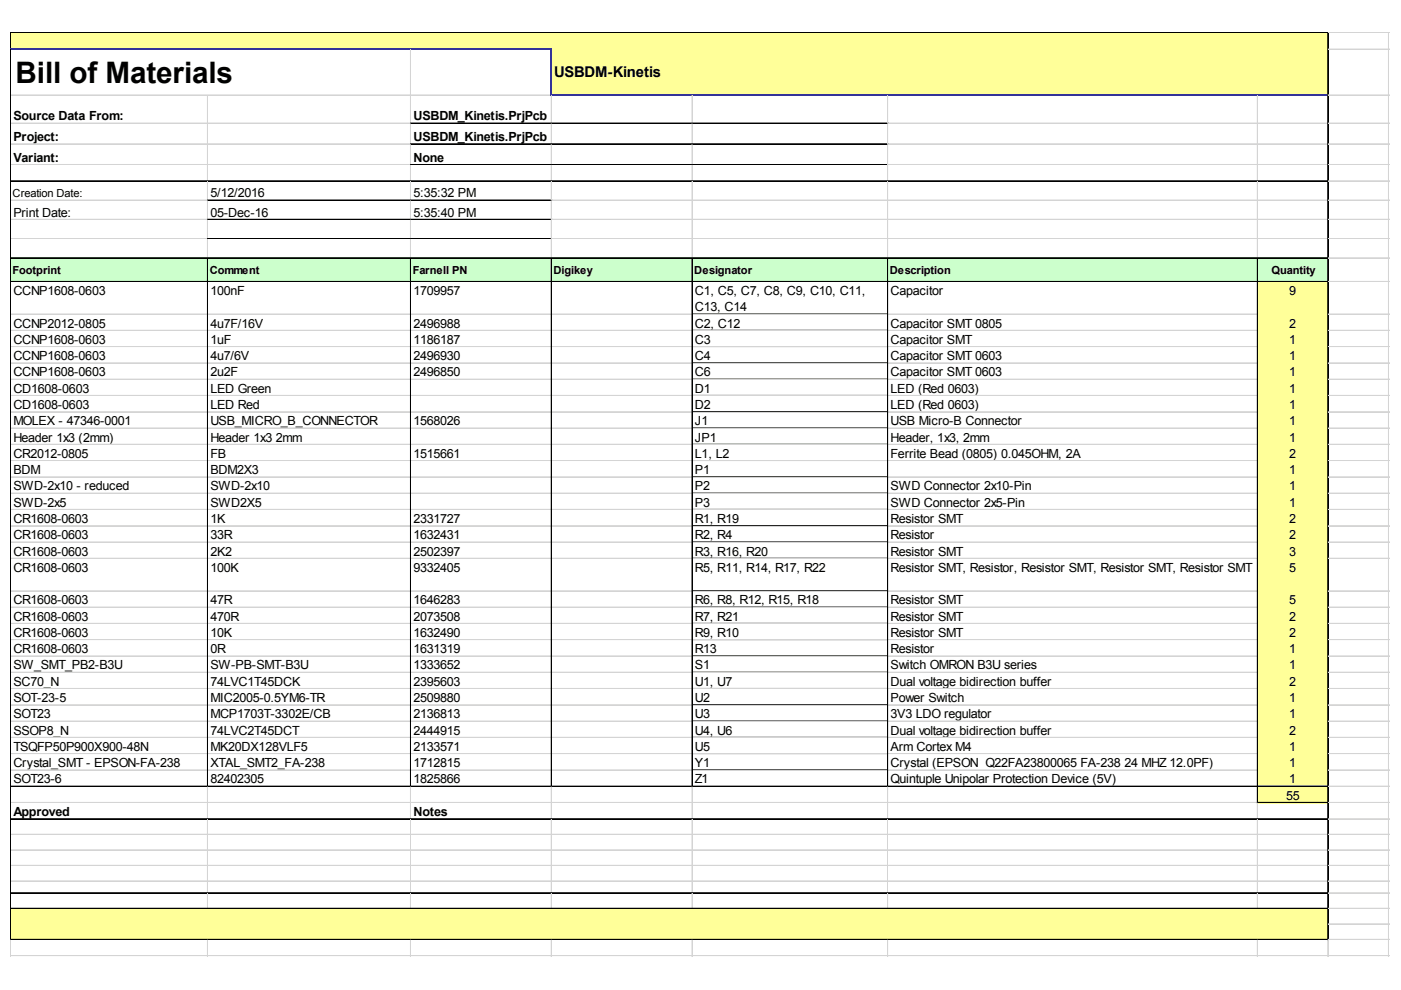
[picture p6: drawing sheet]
<svg xmlns="http://www.w3.org/2000/svg" width="297mm" height="210mm" viewBox="0 0 297 210" stroke-linecap="round" stroke-linejoin="round" font-family="sans-serif">
<defs><g id="words">
<text font-size="6.3" x="3.3" y="17.6">Bill of Materials</text>
<text font-size="3.1" x="117.5" y="16.4">USBDM-Kinetis</text>
<g font-size="2.7">
<text x="2.8" y="25.5">Source Data From:</text>
<text x="2.8" y="29.9">Project:</text>
<text x="87.7" y="25.5">USBDM_Kinetis.PrjPcb</text>
<text x="87.7" y="29.9">USBDM_Kinetis.PrjPcb</text>
<text x="2.8" y="34.3">Variant:</text>
<text x="87.7" y="34.3">None</text>
<text x="44.6" y="41.8">5/12/2016</text>
<text x="87.7" y="41.8">5:35:32 PM</text>
<text x="2.8" y="45.9">Print Date:</text>
<text x="44.6" y="45.9">05-Dec-16</text>
<text x="87.7" y="45.9">5:35:40 PM</text>
<text x="2.8" y="62.6">CCNP1608-0603</text>
<text x="44.6" y="62.6">100nF</text>
<text x="87.7" y="62.6">1709957</text>
<text x="147.3" y="62.6">C1, C5, C7, C8, C9, C10, C11,</text>
<text x="188.8" y="62.6">Capacitor</text>
<text x="273.3" y="62.6">9</text>
<text x="2.8" y="69.5">CCNP2012-0805</text>
<text x="44.6" y="69.5">4u7F/16V</text>
<text x="87.7" y="69.5">2496988</text>
<text x="147.3" y="66">C13, C14</text>
<text x="147.3" y="69.5">C2, C12</text>
<text x="188.8" y="69.5">Capacitor SMT 0805</text>
<text x="273.3" y="69.5">2</text>
<text x="2.8" y="72.9">CCNP1608-0603</text>
<text x="2.8" y="76.4">CCNP1608-0603</text>
<text x="44.6" y="72.9">1uF</text>
<text x="44.6" y="76.4">4u7/6V</text>
<text x="87.7" y="72.9">1186187</text>
<text x="87.7" y="76.4">2496930</text>
<text x="147.3" y="72.9">C3</text>
<text x="147.3" y="76.4">C4</text>
<text x="188.8" y="72.9">Capacitor SMT</text>
<text x="188.8" y="76.4">Capacitor SMT 0603</text>
<text x="273.3" y="72.9">1</text>
<text x="273.3" y="76.4">1</text>
<text x="2.8" y="79.8">CCNP1608-0603</text>
<text x="2.8" y="83.3">CD1608-0603</text>
<text x="44.6" y="79.8">2u2F</text>
<text x="44.6" y="83.3">LED Green</text>
<text x="87.7" y="79.8">2496850</text>
<text x="147.3" y="79.8">C6</text>
<text x="147.3" y="83.3">D1</text>
<text x="188.8" y="79.8">Capacitor SMT 0603</text>
<text x="188.8" y="83.3">LED (Red 0603)</text>
<text x="273.3" y="79.8">1</text>
<text x="273.3" y="83.3">1</text>
<text x="2.8" y="86.7">CD1608-0603</text>
<text x="44.6" y="86.7">LED Red</text>
<text x="147.3" y="86.7">D2</text>
<text x="188.8" y="86.7">LED (Red 0603)</text>
<text x="273.3" y="86.7">1</text>
<text x="2.8" y="90.2">MOLEX - 47346-0001</text>
<text x="2.8" y="93.6">Header 1x3 (2mm)</text>
<text x="44.6" y="90.2">USB_MICRO_B_CONNECTOR</text>
<text x="44.6" y="93.6">Header 1x3</text>
<text x="58.5" y="93.6">2mm</text>
<text x="87.7" y="90.2">1568026</text>
<text x="147.3" y="90.2">J1</text>
<text x="147.3" y="93.6">JP1</text>
<text x="188.8" y="90.2">USB Micro-B Connector</text>
<text x="188.8" y="93.6">Header, 1x3, 2mm</text>
<text x="273.3" y="90.2">1</text>
<text x="273.3" y="93.6">1</text>
<text x="2.8" y="97.1">CR2012-0805</text>
<text x="2.8" y="100.5">BDM</text>
<text x="44.6" y="97.1">FB</text>
<text x="44.6" y="100.5">BDM2X3</text>
<text x="87.7" y="97.1">1515661</text>
<text x="147.3" y="97.1">L1, L2</text>
<text x="147.3" y="100.5">P1</text>
<text x="188.8" y="97.1">Ferrite Bead (0805) 0.045OHM, 2A</text>
<text x="273.3" y="97.1">2</text>
<text x="273.3" y="100.5">1</text>
<text x="2.8" y="104">SWD-2x10 - reduced</text>
<text x="2.8" y="107.4">SWD-2x5</text>
<text x="44.6" y="104">SWD-2x10</text>
<text x="44.6" y="107.4">SWD2X5</text>
<text x="147.3" y="104">P2</text>
<text x="147.3" y="107.4">P3</text>
<text x="188.8" y="104">SWD Connector 2x10-Pin</text>
<text x="188.8" y="107.4">SWD Connector 2x5-Pin</text>
<text x="273.3" y="104">1</text>
<text x="273.3" y="107.4">1</text>
<text x="2.8" y="110.9">CR1608-0603</text>
<text x="44.6" y="110.9">1K</text>
<text x="87.7" y="110.9">2331727</text>
<text x="147.3" y="110.9">R1, R19</text>
<text x="188.8" y="110.9">Resistor SMT</text>
<text x="273.3" y="110.9">2</text>
<text x="2.8" y="114.3">CR1608-0603</text>
<text x="2.8" y="117.8">CR1608-0603</text>
<text x="44.6" y="114.3">33R</text>
<text x="44.6" y="117.8">2K2</text>
<text x="87.7" y="114.3">1632431</text>
<text x="87.7" y="117.8">2502397</text>
<text x="147.3" y="114.3">R2, R4</text>
<text x="147.3" y="117.8">R3, R16, R20</text>
<text x="188.8" y="114.3">Resistor</text>
<text x="188.8" y="117.8">Resistor SMT</text>
<text x="273.3" y="114.3">2</text>
<text x="273.3" y="117.8">3</text>
<text x="2.8" y="121.2">CR1608-0603</text>
<text x="44.6" y="121.2">100K</text>
<text x="87.7" y="121.2">9332405</text>
<text x="147.3" y="121.2">R5, R11, R14, R17, R22</text>
<text x="188.8" y="121.2">Resistor SMT, Resistor, Resistor SMT, Resistor SMT, Resistor SMT</text>
<text x="273.3" y="121.2">5</text>
<text x="2.8" y="128.1">CR1608-0603</text>
<text x="2.8" y="131.6">CR1608-0603</text>
<text x="44.6" y="128.1">47R</text>
<text x="44.6" y="131.6">470R</text>
<text x="87.7" y="128.1">1646283</text>
<text x="87.7" y="131.6">2073508</text>
<text x="147.3" y="128.1">R6, R8, R12, R15, R18</text>
<text x="147.3" y="131.6">R7, R21</text>
<text x="188.8" y="128.1">Resistor SMT</text>
<text x="188.8" y="131.6">Resistor SMT</text>
<text x="273.3" y="128.1">5</text>
<text x="273.3" y="131.6">2</text>
<text x="2.8" y="135">CR1608-0603</text>
<text x="44.6" y="135">10K</text>
<text x="87.7" y="135">1632490</text>
<text x="147.3" y="135">R9, R10</text>
<text x="188.8" y="135">Resistor SMT</text>
<text x="273.3" y="135">2</text>
<text x="2.8" y="138.5">CR1608-0603</text>
<text x="2.8" y="141.9">SW_SMT_PB2-B3U</text>
<text x="44.6" y="138.5">0R</text>
<text x="44.6" y="141.9">SW-PB-SMT-B3U</text>
<text x="87.7" y="138.5">1631319</text>
<text x="87.7" y="141.9">1333652</text>
<text x="147.3" y="138.5">R13</text>
<text x="147.3" y="141.9">S1</text>
<text x="188.8" y="138.5">Resistor</text>
<text x="188.8" y="141.9">Switch OMRON B3U series</text>
<text x="273.3" y="138.5">1</text>
<text x="273.3" y="141.9">1</text>
<text x="2.8" y="145.4">SC70_N</text>
<text x="2.8" y="148.9">SOT-23-5</text>
<text x="44.6" y="145.4">74LVC1T45DCK</text>
<text x="44.6" y="148.9">MIC2005-0.5YM6-TR</text>
<text x="87.7" y="145.4">2395603</text>
<text x="87.7" y="148.9">2509880</text>
<text x="147.3" y="145.4">U1, U7</text>
<text x="147.3" y="148.9">U2</text>
<text x="188.8" y="145.4">Dual voltage bidirection buffer</text>
<text x="188.8" y="148.9">Power Switch</text>
<text x="273.3" y="145.4">2</text>
<text x="273.3" y="148.9">1</text>
<text x="2.8" y="152.3">SOT23</text>
<text x="2.8" y="155.8">SSOP8_N</text>
<text x="44.6" y="152.3">MCP1703T-3302E/CB</text>
<text x="44.6" y="155.8">74LVC2T45DCT</text>
<text x="87.7" y="152.3">2136813</text>
<text x="87.7" y="155.8">2444915</text>
<text x="147.3" y="152.3">U3</text>
<text x="147.3" y="155.8">U4, U6</text>
<text x="188.8" y="152.3">3V3 LDO regulator</text>
<text x="188.8" y="155.8">Dual voltage bidirection buffer</text>
<text x="273.3" y="152.3">1</text>
<text x="273.3" y="155.8">2</text>
<text x="2.8" y="159.2">TSQFP50P900X900-48N</text>
<text x="44.6" y="159.2">MK20DX128VLF5</text>
<text x="87.7" y="159.2">2133571</text>
<text x="147.3" y="159.2">U5</text>
<text x="188.8" y="159.2">Arm Cortex M4</text>
<text x="273.3" y="159.2">1</text>
<text x="2.8" y="162.7">Crystal_SMT - EPSON-FA-238</text>
<text x="2.8" y="166.1">SOT23-6</text>
<text x="44.6" y="162.7">XTAL_SMT2_FA-238</text>
<text x="44.6" y="166.1">82402305</text>
<text x="87.7" y="162.7">1712815</text>
<text x="87.7" y="166.1">1825866</text>
<text x="147.3" y="162.7">Y1</text>
<text x="147.3" y="166.1">Z1</text>
<text x="188.8" y="162.7">Crystal (EPSON Q22FA23800065 FA-238</text>
<text x="188.8" y="166.1">Quintuple Unipolar Protection Device (5V)</text>
<text x="238.4" y="162.7">24 MHZ 12.0PF)</text>
<text x="273.3" y="162.7">1</text>
<text x="273.3" y="166.1">1</text>
<text x="2.8" y="173">Approved</text>
<text x="87.7" y="173">Notes</text>
<text x="272.7" y="169.6">55</text>
</g>
<g font-size="2.4">
<text x="2.7" y="41.7">Creation Date:</text>
<text x="2.7" y="58">Footprint</text>
<text x="44.5" y="58">Comment</text>
<text x="87.5" y="58">Farnell PN</text>
<text x="117.3" y="58">Digikey</text>
<text x="147.2" y="58">Designator</text>
<text x="188.7" y="58">Description</text>
<text x="269.6" y="58">Quantity</text>
</g>
</g></defs>
<g fill="#ff9">
<path d="M2.3 6.9h279.4v3.7h-279.4z"/>
<path d="M116.9 10.4h164.8v9.9h-164.8z"/>
</g>
<path d="M2.3 54.6h279.4v5.2h-279.4z" fill="#cfc"/>
<g fill="#ff9">
<path d="M266.6 59.7h15.1v7h-15.1z"/>
<path d="M266.6 66.6h15.1v3.6h-15.1z"/>
<path d="M266.6 70h15.1v3.6h-15.1z"/>
<path d="M266.6 73.5h15.1v3.6h-15.1z"/>
<path d="M266.6 76.9h15.1v3.6h-15.1z"/>
<path d="M266.6 80.4h15.1v3.6h-15.1z"/>
<path d="M266.6 83.8h15.1v3.6h-15.1z"/>
<path d="M266.6 87.3h15.1v3.6h-15.1z"/>
<path d="M266.6 90.7h15.1v3.6h-15.1z"/>
<path d="M266.6 94.2h15.1v3.6h-15.1z"/>
<path d="M266.6 97.6h15.1v3.6h-15.1z"/>
<path d="M266.6 101.1h15.1v3.6h-15.1z"/>
<path d="M266.6 104.5h15.1v3.7h-15.1z"/>
<path d="M266.6 108h15.1v3.6h-15.1z"/>
<path d="M266.6 111.4h15.1v3.7h-15.1z"/>
<path d="M266.6 114.9h15.1v3.6h-15.1z"/>
<path d="M266.6 118.4h15.1v7h-15.1z"/>
<path d="M266.6 125.3h15.1v3.6h-15.1z"/>
<path d="M266.6 128.7h15.1v3.6h-15.1z"/>
<path d="M266.6 132.2h15.1v3.6h-15.1z"/>
<path d="M266.6 135.6h15.1v3.6h-15.1z"/>
<path d="M266.6 139.1h15.1v31.2h-15.1z"/>
<path d="M2.3 192.6h279.4v6.7h-279.4z"/>
</g>
<g fill="none" stroke="#000" stroke-width=".21">
<path d="M2.2 6.8v3.4M2.2 10.6v188.7M2.3 6.8v3.4M2.3 10.6v188.7M2.4 6.8h279.3M2.4 6.9h279.3M281.5 6.9v13.1M281.6 6.9v13.1M2.4 38.3h279.3M2.4 38.4h279.3M87 26.1h101.3M87 26.2h101.3"/>
<path d="M87 30.5h101.3M87 30.6h101.3M87 34.9h101.3M87 35h101.3M281.5 20.3v179M281.6 20.3v179M2.4 54.6h279.3M2.4 54.7h279.3M2.4 59.7h279.3M44 42.4h73M44 42.5h73M44 46.5h73"/>
<path d="M44 46.6h73M44 50.6h73M44 54.8v112M44.1 54.8v112M87 54.8v112M87.1 54.8v112M116.9 54.8v112M117 54.8v112M146.7 54.8v112M146.8 54.8v112M188.2 54.8v112M188.3 54.8v112"/>
<path d="M266.6 54.8v115.5M266.7 54.8v115.5M146.9 66.6h41.3M146.9 70h41.3M146.9 73.5h41.3M146.9 76.9h41.3M146.9 80.4h41.3M146.9 83.8h41.3M146.9 87.3h41.3M146.9 90.7h41.3M146.9 94.2h41.3M146.9 97.6h41.3"/>
<path d="M146.9 101.1h41.3M146.9 104.5h41.3M146.9 108h41.3M146.9 111.4h41.3M146.9 114.9h41.3M146.9 118.4h41.3M146.9 125.3h41.3M146.9 128.7h41.3M146.9 132.2h41.3M146.9 135.6h41.3M146.9 139.1h41.3M146.9 142.5h41.3"/>
<path d="M146.9 146h41.3M146.9 149.4h41.3M146.9 152.9h41.3M146.9 156.3h41.3M146.9 159.8h41.3M2.4 166.7h279.3M2.4 166.8h279.3M2.4 173.6h279.3M2.4 173.7h279.3M146.9 163.2h41.3M266.7 170.1h15M266.7 170.2h15"/>
<path d="M2.4 189.3h279.3M2.4 189.4h279.3M2.4 192.6h279.3M2.4 199.2h279.3"/>
</g>
<path d="M2.2 10.4h114.8M116.9 10.6v9.7M117 20.1h164.7" fill="none" stroke="#339" stroke-width=".31"/>
<g fill="none" stroke="#d4d4d4" stroke-width=".21">
<path d="M87 10.6v15.5h-84.6M87.1 10.6v15.5M281.7 6.8h12.9M281.7 6.9h12.9M281.7 10.4h12.9M281.7 10.5h12.9M294.4 6.8v196M294.5 6.8v196M2.4 20.1h114.3M2.4 20.2h114.3M2.4 26.2h84.6M2.4 30.6h84.6"/>
<path d="M2.4 35h84.6M44 20.3v18M44 38.5v3.9h-41.6M44.1 20.3v18M44.1 38.5v3.9M87 26.2v4.3h-84.6M87 30.6v4.3h-84.6M87 35v3.3M87 38.5v3.9M87.1 26.2v4.3M87.1 30.6v4.3M87.1 35v3.3"/>
<path d="M87.1 38.5v3.9M116.9 20.3v5.8M116.9 26.2v4.3M116.9 30.6v4.3M116.9 35v3.3M116.9 38.5v3.9M117 20.3v5.8M117 26.2v4.3M117 30.6v4.3M117 35v3.3M117 38.5v3.9M146.7 20.3v5.8"/>
<path d="M146.7 26.2v4.3M146.7 30.6v4.3M146.7 35v3.3M146.7 38.5v16.1M146.8 20.3v5.8M146.8 26.2v4.3M146.8 30.6v4.3M146.8 35v3.3M146.8 38.5v16.1M188.2 20.3v5.8M188.2 26.2v4.3M188.2 30.6v4.3"/>
<path d="M188.2 35v3.3M188.2 38.5v16.1M188.3 20.3v5.8M188.3 26.2v4.3M188.3 30.6v4.3M188.3 35v3.3M188.3 38.5v16.1M188.3 26.1h93.2M188.3 26.2h93.2M188.3 30.5h93.2M188.3 30.6h93.2M188.3 34.9h93.2"/>
<path d="M188.3 35h93.2M266.6 20.3v18M266.6 38.5v16.1M266.7 20.3v18M266.7 38.5v16.1M281.7 20.1h12.9M281.7 20.2h12.9M281.7 26.1h12.9M281.7 26.2h12.9M281.7 30.5h12.9M281.7 30.6h12.9M281.7 34.9h12.9"/>
<path d="M281.7 35h12.9M281.7 38.3h12.9M281.7 38.4h12.9M2.4 42.5h41.6M2.4 46.6h41.6M2.4 50.6h41.6M44 42.6v3.9h-41.6M44 46.6v4h-41.6M44 50.7v3.9M44.1 42.6v3.9M44.1 46.6v4M44.1 50.7v3.9"/>
<path d="M87 42.6v3.9M87 46.6v4M87 50.7v3.9M87.1 42.6v3.9M87.1 46.6v4M87.1 50.7v3.9M116.9 42.6v3.9M116.9 46.6v4M116.9 50.7v3.9M117 42.6v3.9M117 46.6v4M117 50.7v3.9"/>
<path d="M117 42.4h164.5M117 42.5h164.5M117 46.5h164.5M117 46.6h164.5M117 50.6h164.5M281.7 42.4h12.9M281.7 42.5h12.9M281.7 46.5h12.9M281.7 46.6h12.9M281.7 50.6h12.9M281.7 54.6h12.9M281.7 54.7h12.9"/>
<path d="M281.7 59.7h12.9M2.4 66.6h41.6M2.4 66.7h41.6M2.4 70h41.6M2.4 70.1h41.6M2.4 73.5h41.6M2.4 73.6h41.6M2.4 76.9h41.6M2.4 77h41.6M44.1 66.6h42.9M44.1 66.7h42.9M44.1 70h42.9"/>
<path d="M44.1 70.1h42.9M44.1 73.5h42.9M44.1 73.6h42.9M44.1 76.9h42.9M44.1 77h42.9M87.2 66.6h29.7M87.2 66.7h29.7M87.2 70h29.7M87.2 70.1h29.7M87.2 73.5h29.7M87.2 73.6h29.7M87.2 76.9h29.7"/>
<path d="M87.2 77h29.7M117 66.6h29.7M117 66.7h29.7M117 70h29.7M117 70.1h29.7M117 73.5h29.7M117 73.6h29.7M117 76.9h29.7M117 77h29.7M146.9 66.7h41.3M146.9 70.1h41.3M146.9 73.6h41.3"/>
<path d="M146.9 77h41.3M188.3 66.6h78.3M188.3 66.7h78.3M188.3 70h78.3M188.3 70.1h78.3M188.3 73.5h78.3M188.3 73.6h78.3M188.3 76.9h78.3M188.3 77h78.3M281.7 66.6h12.9M281.7 66.7h12.9M281.7 70h12.9"/>
<path d="M281.7 70.1h12.9M281.7 73.5h12.9M281.7 73.6h12.9M281.7 76.9h12.9M281.7 77h12.9M2.4 80.4h41.6M2.4 80.5h41.6M2.4 83.8h41.6M2.4 83.9h41.6M2.4 87.3h41.6M2.4 87.4h41.6M2.4 90.7h41.6"/>
<path d="M2.4 90.8h41.6M2.4 94.2h41.6M2.4 94.3h41.6M2.4 97.6h41.6M2.4 97.7h41.6M44.1 80.4h42.9M44.1 80.5h42.9M44.1 83.8h42.9M44.1 83.9h42.9M44.1 87.3h42.9M44.1 87.4h42.9M44.1 90.7h42.9"/>
<path d="M44.1 90.8h42.9M44.1 94.2h42.9M44.1 94.3h42.9M44.1 97.6h42.9M44.1 97.7h42.9M87.2 80.4h29.7M87.2 80.5h29.7M87.2 83.8h29.7M87.2 83.9h29.7M87.2 87.3h29.7M87.2 87.4h29.7M87.2 90.7h29.7"/>
<path d="M87.2 90.8h29.7M87.2 94.2h29.7M87.2 94.3h29.7M87.2 97.6h29.7M87.2 97.7h29.7M117 80.4h29.7M117 80.5h29.7M117 83.8h29.7M117 83.9h29.7M117 87.3h29.7M117 87.4h29.7M117 90.7h29.7"/>
<path d="M117 90.8h29.7M117 94.2h29.7M117 94.3h29.7M117 97.6h29.7M117 97.7h29.7M146.9 80.5h41.3M146.9 83.9h41.3M146.9 87.4h41.3M146.9 90.8h41.3M146.9 94.3h41.3M146.9 97.7h41.3M188.3 80.4h78.3"/>
<path d="M188.3 80.5h78.3M188.3 83.8h78.3M188.3 83.9h78.3M188.3 87.3h78.3M188.3 87.4h78.3M188.3 90.7h78.3M188.3 90.8h78.3M188.3 94.2h78.3M188.3 94.3h78.3M188.3 97.6h78.3M188.3 97.7h78.3M281.7 80.4h12.9"/>
<path d="M281.7 80.5h12.9M281.7 83.8h12.9M281.7 83.9h12.9M281.7 87.3h12.9M281.7 87.4h12.9M281.7 90.7h12.9M281.7 90.8h12.9M281.7 94.2h12.9M281.7 94.3h12.9M281.7 97.6h12.9M281.7 97.7h12.9M2.4 101.1h41.6"/>
<path d="M2.4 101.2h41.6M2.4 104.5h41.6M2.4 104.6h41.6M2.4 108h41.6M2.4 108.1h41.6M2.4 111.4h41.6M2.4 111.5h41.6M2.4 114.9h41.6M2.4 115h41.6M2.4 118.4h41.6M44.1 101.1h42.9M44.1 101.2h42.9"/>
<path d="M44.1 104.5h42.9M44.1 104.6h42.9M44.1 108h42.9M44.1 108.1h42.9M44.1 111.4h42.9M44.1 111.5h42.9M44.1 114.9h42.9M44.1 115h42.9M44.1 118.4h42.9M87.2 101.1h29.7M87.2 101.2h29.7M87.2 104.5h29.7"/>
<path d="M87.2 104.6h29.7M87.2 108h29.7M87.2 108.1h29.7M87.2 111.4h29.7M87.2 111.5h29.7M87.2 114.9h29.7M87.2 115h29.7M87.2 118.4h29.7M117 101.1h29.7M117 101.2h29.7M117 104.5h29.7M117 104.6h29.7"/>
<path d="M117 108h29.7M117 108.1h29.7M117 111.4h29.7M117 111.5h29.7M117 114.9h29.7M117 115h29.7M117 118.4h29.7M146.9 101.2h41.3M146.9 104.6h41.3M146.9 108.1h41.3M146.9 111.5h41.3M146.9 115h41.3"/>
<path d="M146.9 118.4h41.3M188.3 101.1h78.3M188.3 101.2h78.3M188.3 104.5h78.3M188.3 104.6h78.3M188.3 108h78.3M188.3 108.1h78.3M188.3 111.4h78.3M188.3 111.5h78.3M188.3 114.9h78.3M188.3 115h78.3M188.3 118.4h78.3"/>
<path d="M281.7 101.1h12.9M281.7 101.2h12.9M281.7 104.5h12.9M281.7 104.6h12.9M281.7 108h12.9M281.7 108.1h12.9M281.7 111.4h12.9M281.7 111.5h12.9M281.7 114.9h12.9M281.7 115h12.9M281.7 118.4h12.9M2.4 125.3h41.6"/>
<path d="M2.4 128.7h41.6M2.4 128.8h41.6M2.4 132.2h41.6M2.4 135.6h41.6M2.4 135.7h41.6M2.4 139.1h41.6M44.1 125.3h42.9M44.1 128.7h42.9M44.1 128.8h42.9M44.1 132.2h42.9M44.1 135.6h42.9M44.1 135.7h42.9"/>
<path d="M44.1 139.1h42.9M87.2 125.3h29.7M87.2 128.7h29.7M87.2 128.8h29.7M87.2 132.2h29.7M87.2 135.6h29.7M87.2 135.7h29.7M87.2 139.1h29.7M117 125.3h29.7M117 128.7h29.7M117 128.8h29.7M117 132.2h29.7"/>
<path d="M117 135.6h29.7M117 135.7h29.7M117 139.1h29.7M146.9 125.3h41.3M146.9 128.8h41.3M146.9 132.2h41.3M146.9 135.7h41.3M146.9 139.1h41.3M188.3 125.3h78.3M188.3 128.7h78.3M188.3 128.8h78.3M188.3 132.2h78.3"/>
<path d="M188.3 135.6h78.3M188.3 135.7h78.3M188.3 139.1h78.3M281.7 125.3h12.9M281.7 128.7h12.9M281.7 128.8h12.9M281.7 132.2h12.9M281.7 135.6h12.9M281.7 135.7h12.9M281.7 139.1h12.9M2.4 142.5h41.6M2.4 142.6h41.6"/>
<path d="M2.4 146h41.6M2.4 149.4h41.6M2.4 149.5h41.6M2.4 152.9h41.6M2.4 153h41.6M2.4 156.3h41.6M2.4 156.4h41.6M2.4 159.8h41.6M2.4 159.9h41.6M44.1 142.5h42.9M44.1 142.6h42.9M44.1 146h42.9"/>
<path d="M44.1 149.4h42.9M44.1 149.5h42.9M44.1 152.9h42.9M44.1 153h42.9M44.1 156.3h42.9M44.1 156.4h42.9M44.1 159.8h42.9M44.1 159.9h42.9M87.2 142.5h29.7M87.2 142.6h29.7M87.2 146h29.7M87.2 149.4h29.7"/>
<path d="M87.2 149.5h29.7M87.2 152.9h29.7M87.2 153h29.7M87.2 156.3h29.7M87.2 156.4h29.7M87.2 159.8h29.7M87.2 159.9h29.7M117 142.5h29.7M117 142.6h29.7M117 146h29.7M117 149.4h29.7M117 149.5h29.7"/>
<path d="M117 152.9h29.7M117 153h29.7M117 156.3h29.7M117 156.4h29.7M117 159.8h29.7M117 159.9h29.7M146.9 142.6h41.3M146.9 146h41.3M146.9 149.5h41.3M146.9 153h41.3M146.9 156.4h41.3M146.9 159.9h41.3"/>
<path d="M188.3 142.5h78.3M188.3 142.6h78.3M188.3 146h78.3M188.3 149.4h78.3M188.3 149.5h78.3M188.3 152.9h78.3M188.3 153h78.3M188.3 156.3h78.3M188.3 156.4h78.3M188.3 159.8h78.3M188.3 159.9h78.3M281.7 142.5h12.9"/>
<path d="M281.7 142.6h12.9M281.7 146h12.9M281.7 149.4h12.9M281.7 149.5h12.9M281.7 152.9h12.9M281.7 153h12.9M281.7 156.3h12.9M281.7 156.4h12.9M281.7 159.8h12.9M281.7 159.9h12.9M2.4 163.2h41.6M2.4 163.3h41.6"/>
<path d="M2.4 170.1h264.2M2.4 170.2h264.2M2.4 176.9h84.6M2.4 177h84.6M44 166.8v6.8M44 173.7v15.6M44.1 166.8v6.8M44.1 173.7v15.6M44.1 163.2h42.9M44.1 163.3h42.9M87 166.8v6.8M87.1 166.8v6.8"/>
<path d="M87.1 173.7v15.6M87.2 163.2h29.7M87.2 163.3h29.7M87.2 176.9h101M87.2 177h101M116.9 166.8v6.8M116.9 173.7v15.6M117 166.8v6.8M117 173.7v15.6M117 163.2h29.7M117 163.3h29.7M146.7 166.8v6.8"/>
<path d="M146.7 173.7v15.6M146.8 166.8v6.8M146.8 173.7v15.6M146.9 163.3h41.3M188.2 166.8v6.8M188.3 166.8v6.8M188.3 173.7v15.6M188.3 163.2h78.3M188.3 163.3h78.3M188.3 176.9h93.2M188.3 177h93.2M266.6 170.3v3.3"/>
<path d="M266.6 173.7v15.6M266.7 170.3v3.3M266.7 173.7v15.6M281.7 163.2h12.9M281.7 163.3h12.9M281.7 170.1h12.9M281.7 170.2h12.9M281.7 176.9h12.9M281.7 177h12.9M281.7 166.7h12.9M281.7 166.8h12.9M281.7 173.6h12.9"/>
<path d="M281.7 173.7h12.9M2.2 199.3v3.5M2.3 199.3v3.5M2.4 180.2h84.6M2.4 180.3h84.6M2.4 183.5h84.6M2.4 186.8h84.6M44 189.4v3.2M44 199.3v3.5M44.1 189.4v3.2M44.1 199.3v3.5M87 189.4v3.2"/>
<path d="M87 199.3v3.5M87.1 189.4v3.2M87.1 199.3v3.5M87.2 180.2h101M87.2 180.3h101M87.2 183.5h101M87.2 186.8h101M116.9 189.4v3.2M116.9 199.3v3.5M117 189.4v3.2M117 199.3v3.5M146.7 189.4v3.2"/>
<path d="M146.7 199.3v3.5M146.8 189.4v3.2M146.8 199.3v3.5M188.2 189.4v3.2M188.2 199.3v3.5M188.3 189.4v3.2M188.3 199.3v3.5M188.3 180.2h93.2M188.3 180.3h93.2M188.3 183.5h93.2M188.3 186.8h93.2M266.6 189.4v3.2"/>
<path d="M266.6 199.3v3.5M266.7 189.4v3.2M266.7 199.3v3.5M281.5 199.3v3.5M281.6 199.3v3.5M281.7 180.2h12.9M281.7 180.3h12.9M281.7 183.5h12.9M281.7 186.8h12.9M281.7 189.3h12.9M281.7 189.4h12.9M281.7 192.6h12.9"/>
<path d="M281.7 195.9h12.9M281.7 199.2h12.9M2.2 202.6h292.4M2.2 202.7h292.4"/>
</g>
<use href="#words"/>
</svg>
